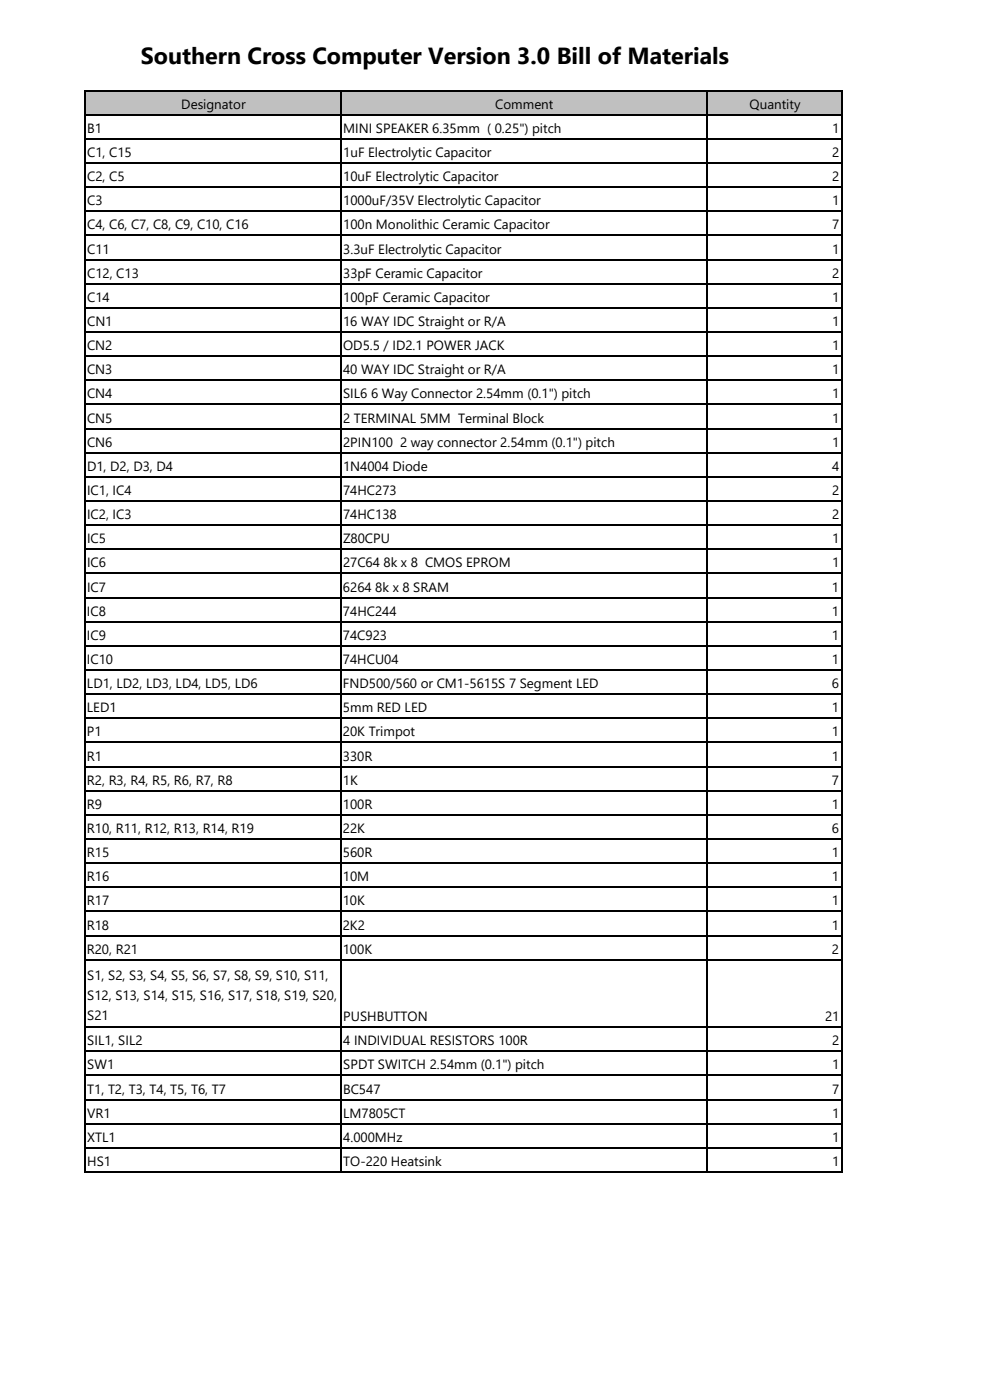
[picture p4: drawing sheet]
<svg xmlns="http://www.w3.org/2000/svg" width="210mm" height="297mm" viewBox="0 0 210 297" stroke-linecap="round" stroke-linejoin="round" font-family="sans-serif">
<defs><g id="words">
<text font-size="4.9" x="29.8" y="13.7">Southern Cross Computer Version 3.0 Bill of Materials</text>
<g font-size="2.8">
<text x="38.4" y="23.1">Designator</text>
<text x="105" y="23.1">Comment</text>
<text x="158.9" y="23.1">Quantity</text>
<text x="18.5" y="28.2">B1</text>
<text x="72.8" y="28.2">MINI SPEAKER 6.35mm ( 0.25&quot;) pitch</text>
<text x="176.4" y="28.2">1</text>
<text x="18.5" y="33.3">C1, C15</text>
<text x="72.8" y="33.3">1uF Electrolytic Capacitor</text>
<text x="176.4" y="33.3">2</text>
<text x="18.5" y="38.4">C2, C5</text>
<text x="72.8" y="38.4">10uF Electrolytic Capacitor</text>
<text x="176.4" y="38.4">2</text>
<text x="18.5" y="43.6">C3</text>
<text x="72.8" y="43.6">1000uF/35V Electrolytic Capacitor</text>
<text x="176.4" y="43.6">1</text>
<text x="18.5" y="53.8">C11</text>
<text x="18.5" y="48.7">C4, C6, C7, C8, C9, C10, C16</text>
<text x="72.8" y="53.8">3.3uF Electrolytic Capacitor</text>
<text x="72.8" y="48.7">100n Monolithic Ceramic Capacitor</text>
<text x="176.4" y="53.8">1</text>
<text x="176.4" y="48.7">7</text>
<text x="18.5" y="58.9">C12, C13</text>
<text x="72.8" y="58.9">33pF Ceramic Capacitor</text>
<text x="176.4" y="58.9">2</text>
<text x="18.5" y="64.1">C14</text>
<text x="72.8" y="64.1">100pF Ceramic Capacitor</text>
<text x="176.4" y="64.1">1</text>
<text x="18.5" y="69.2">CN1</text>
<text x="72.7" y="69.2">16 WAY IDC Straight or R/A</text>
<text x="176.4" y="69.2">1</text>
<text x="18.5" y="74.3">CN2</text>
<text x="72.7" y="74.3">OD5.5 / ID2.1 POWER JACK</text>
<text x="176.4" y="74.3">1</text>
<text x="18.5" y="79.4">CN3</text>
<text x="72.7" y="79.4">40 WAY IDC Straight or R/A</text>
<text x="176.4" y="79.4">1</text>
<text x="18.5" y="89.7">CN5</text>
<text x="18.5" y="84.5">CN4</text>
<text x="72.7" y="89.7">2 TERMINAL 5MM Terminal Block</text>
<text x="72.7" y="84.5">SIL6 6 Way Connector 2.54mm (0.1&quot;) pitch</text>
<text x="176.4" y="89.7">1</text>
<text x="176.4" y="84.5">1</text>
<text x="18.5" y="94.8">CN6</text>
<text x="72.7" y="94.8">2PIN100 2 way connector 2.54mm (0.1&quot;) pitch</text>
<text x="176.4" y="94.8">1</text>
<text x="18.5" y="99.9">D1, D2, D3, D4</text>
<text x="72.7" y="99.9">1N4004 Diode</text>
<text x="176.4" y="99.9">4</text>
<text x="18.5" y="105">IC1, IC4</text>
<text x="72.7" y="105">74HC273</text>
<text x="176.4" y="105">2</text>
<text x="18.5" y="110.2">IC2, IC3</text>
<text x="72.7" y="110.2">74HC138</text>
<text x="176.4" y="110.2">2</text>
<text x="18.5" y="115.3">IC5</text>
<text x="72.7" y="115.3">Z80CPU</text>
<text x="176.4" y="115.3">1</text>
<text x="18.4" y="125.5">IC7</text>
<text x="18.4" y="120.4">IC6</text>
<text x="72.7" y="125.5">6264 8k x 8 SRAM</text>
<text x="72.7" y="120.4">27C64 8k x 8 CMOS EPROM</text>
<text x="176.4" y="125.5">1</text>
<text x="176.4" y="120.4">1</text>
<text x="18.4" y="130.6">IC8</text>
<text x="72.7" y="130.6">74HC244</text>
<text x="176.4" y="130.6">1</text>
<text x="18.4" y="135.8">IC9</text>
<text x="72.7" y="135.8">74C923</text>
<text x="176.4" y="135.8">1</text>
<text x="18.4" y="140.9">IC10</text>
<text x="72.7" y="140.9">74HCU04</text>
<text x="176.4" y="140.9">1</text>
<text x="18.4" y="146">LD1, LD2, LD3, LD4, LD5, LD6</text>
<text x="72.7" y="146">FND500/560 or CM1-5615S 7 Segment LED</text>
<text x="176.4" y="146">6</text>
<text x="18.4" y="151.1">LED1</text>
<text x="72.7" y="151.1">5mm RED LED</text>
<text x="176.4" y="151.1">1</text>
<text x="18.4" y="161.4">R1</text>
<text x="18.4" y="156.3">P1</text>
<text x="72.7" y="161.4">330R</text>
<text x="72.7" y="156.3">20K Trimpot</text>
<text x="176.4" y="161.4">1</text>
<text x="176.4" y="156.3">1</text>
<text x="18.4" y="166.5">R2, R3, R4, R5, R6, R7, R8</text>
<text x="72.7" y="166.5">1K</text>
<text x="176.4" y="166.5">7</text>
<text x="18.4" y="171.6">R9</text>
<text x="72.7" y="171.6">100R</text>
<text x="176.4" y="171.6">1</text>
<text x="18.4" y="176.7">R10, R11, R12, R13, R14, R19</text>
<text x="72.7" y="176.7">22K</text>
<text x="176.4" y="176.7">6</text>
<text x="18.4" y="181.9">R15</text>
<text x="72.7" y="181.9">560R</text>
<text x="176.4" y="181.9">1</text>
<text x="18.4" y="187">R16</text>
<text x="72.7" y="187">10M</text>
<text x="176.4" y="187">1</text>
<text x="18.4" y="197.2">R18</text>
<text x="18.4" y="192.1">R17</text>
<text x="72.7" y="197.2">2K2</text>
<text x="72.7" y="192.1">10K</text>
<text x="176.4" y="197.2">1</text>
<text x="176.4" y="192.1">1</text>
<text x="18.4" y="202.4">R20, R21</text>
<text x="72.7" y="202.4">100K</text>
<text x="176.3" y="202.4">2</text>
<text x="18.5" y="207.9">S1, S2, S3, S4, S5, S6, S7, S8, S9, S10, S11,</text>
<text x="18.5" y="212.2">S12, S13, S14, S15, S16, S17, S18, S19, S20,</text>
<text x="18.5" y="216.5">S21</text>
<text x="18.5" y="221.8">SIL1, SIL2</text>
<text x="72.8" y="216.7">PUSHBUTTON</text>
<text x="72.8" y="221.8">4 INDIVIDUAL RESISTORS 100R</text>
<text x="174.9" y="216.7">21</text>
<text x="176.4" y="221.8">2</text>
<text x="18.5" y="226.9">SW1</text>
<text x="72.8" y="226.9">SPDT SWITCH 2.54mm (0.1&quot;) pitch</text>
<text x="176.4" y="226.9">1</text>
<text x="18.5" y="232">T1, T2, T3, T4, T5, T6, T7</text>
<text x="72.8" y="232">BC547</text>
<text x="176.4" y="232">7</text>
<text x="18.5" y="237.2">VR1</text>
<text x="72.8" y="237.2">LM7805CT</text>
<text x="176.4" y="237.2">1</text>
<text x="18.5" y="242.3">XTL1</text>
<text x="72.8" y="242.3">4.000MHz</text>
<text x="176.4" y="242.3">1</text>
<text x="18.5" y="247.4">HS1</text>
<text x="72.8" y="247.4">TO-220 Heatsink</text>
<text x="176.4" y="247.4">1</text>
</g>
</g></defs>
<path d="M18.1 19.4h160.5v5h-160.5z" fill="#c0c0c0"/>
<g fill="none" stroke="#000" stroke-width=".34">
<path d="M17.9 19.1v229.7M18.1 19.2h160.6M72.2 19.4v229.4M149.8 19.4v229.4M178.5 19.4v229.4M18.1 24.3h160.6M18.1 29.5h160.6M18.1 34.6h160.6M18.1 39.7h160.6M18.1 44.8h160.6M18.1 50h160.6M18.1 55.1h160.6"/>
<path d="M18.1 60.2h160.6M18.1 65.3h160.6M18.1 70.4h160.6M18.1 75.6h160.6M18.1 80.7h160.6M18.1 85.8h160.6M18.1 90.9h160.6M18.1 96.1h160.6M18.1 101.2h160.6M18.1 106.3h160.6M18.1 111.4h160.6M18.1 116.5h160.6"/>
<path d="M18.1 121.7h160.6M18.1 126.8h160.6M18.1 131.9h160.6M18.1 137h160.6M18.1 142.2h160.6M18.1 147.3h160.6M18.1 152.4h160.6M18.1 157.5h160.6M18.1 162.6h160.6M18.1 167.8h160.6M18.1 172.9h160.6M18.1 178h160.6"/>
<path d="M18.1 183.1h160.6M18.1 188.3h160.6M18.1 193.4h160.6M18.1 198.5h160.6M18.1 203.6h160.6M18.1 217.9h160.6M18.1 223.1h160.6M18.1 228.2h160.6M18.1 233.3h160.6M18.1 238.4h160.6M18.1 243.5h160.6M18.1 248.7h160.6"/>
</g>
<use href="#words"/>
</svg>
